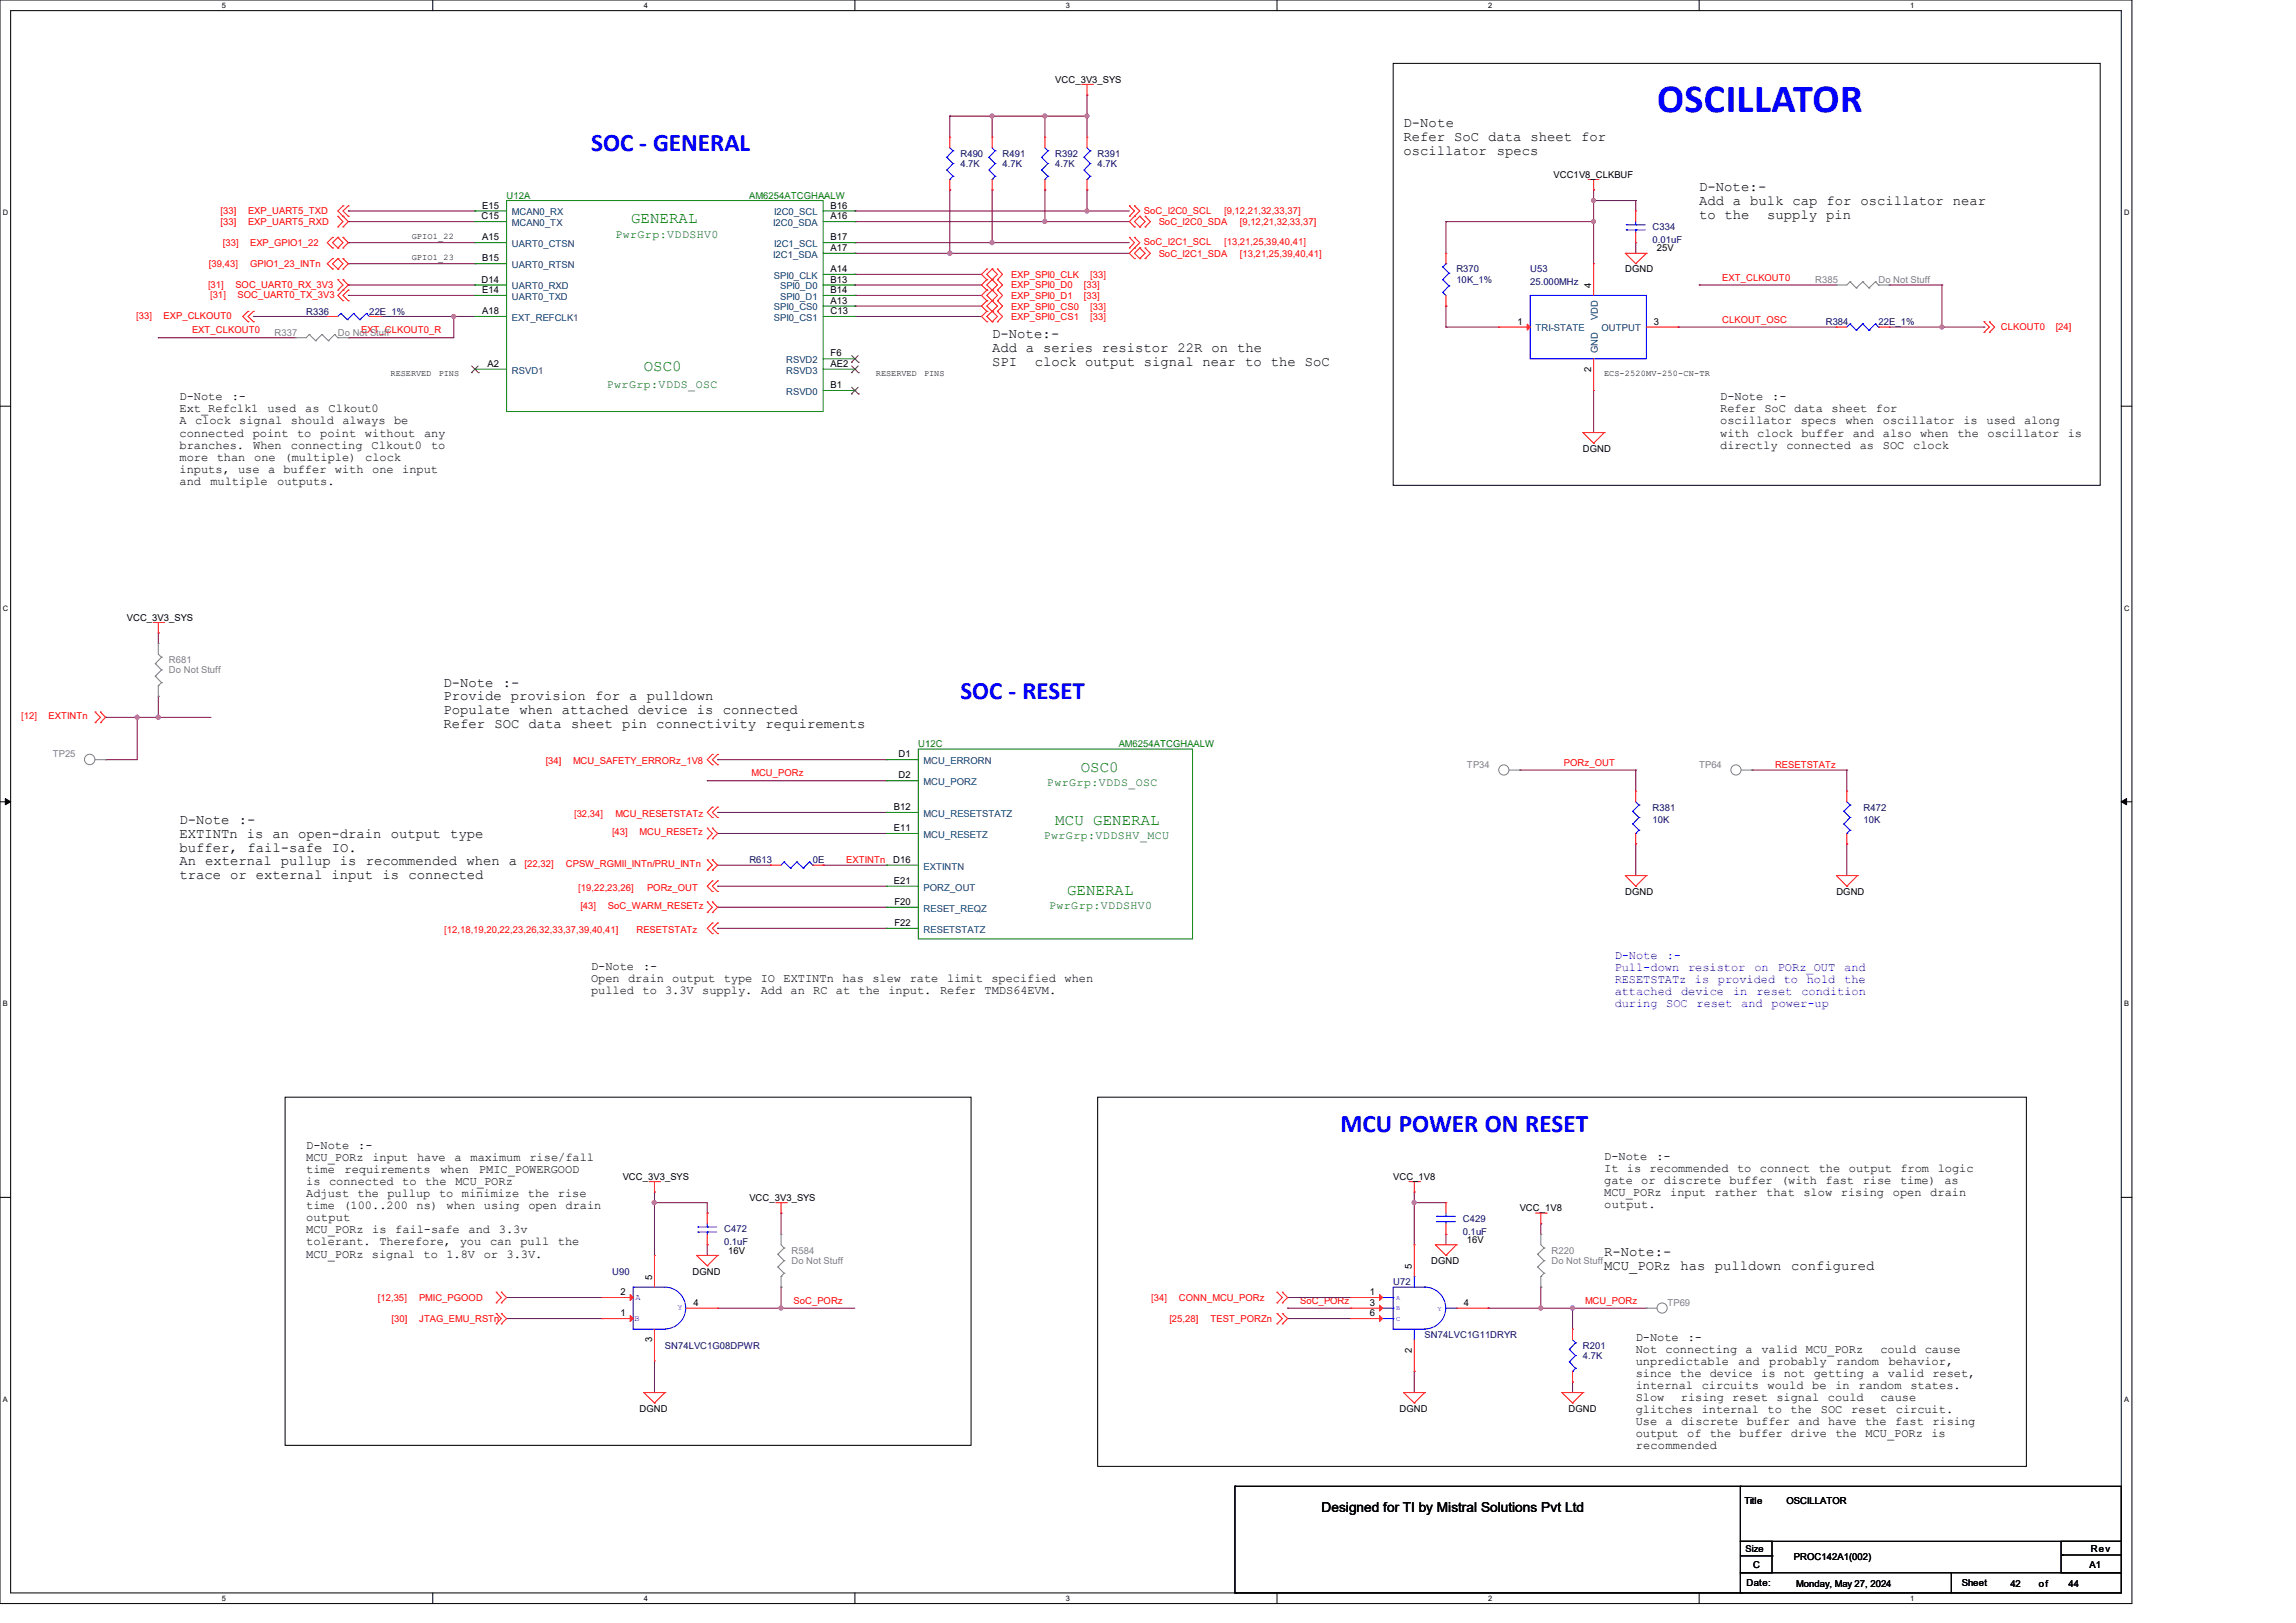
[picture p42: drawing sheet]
<svg xmlns="http://www.w3.org/2000/svg" width="420mm" height="297mm" viewBox="0 0 420 297" stroke-linecap="round" stroke-linejoin="round" font-family="sans-serif">
<defs><g id="words">
<text font-size="7.3" fill="#00f" x="303.1" y="20.5">OSCILLATOR</text>
<g font-size="4.6" fill="#00f">
<text x="108.1" y="27.6">SOC - GENERAL</text>
<text x="175.7" y="127.9">SOC - RESET</text>
<text x="245.2" y="207.1">MCU POWER ON RESET</text>
</g>
<g font-size="2.9" fill="#008000">
<text x="115.4" y="40.9">GENERAL</text>
<text x="117.8" y="67.9">OSC0</text>
<text x="197.7" y="141.3">OSC0</text>
<text x="193" y="151">MCU GENERAL</text>
<text x="195.2" y="163.7">GENERAL</text>
</g>
<g font-size="2.5">
<text x="256.8" y="23.3">D-Note</text>
<text x="256.8" y="25.9">Refer SoC data sheet for</text>
<text x="256.8" y="28.4">oscillator</text>
<text x="273.8" y="28.4">specs</text>
<text x="310.8" y="34.9">D-Note:-</text>
<text x="310.8" y="37.5">Add a bulk cap for oscillator near</text>
<text x="310.8" y="40">to the</text>
<text x="323.3" y="40">supply pin</text>
<text x="181.5" y="61.9">D-Note:-</text>
<text x="181.5" y="64.5">Add a series resistor 22R on the</text>
<text x="181.5" y="67">SPI</text>
<text x="189.3" y="67">clock output signal near to the SoC</text>
<text x="81.1" y="125.6">D-Note :-</text>
<text x="81.1" y="128.2">Provide provision for a pulldown</text>
<text x="81.1" y="130.7">Populate when attached device is connected</text>
<text x="81.1" y="133.3">Refer SOC data sheet pin connectivity requirements</text>
<text x="32.9" y="150.7">D-Note :-</text>
<text x="32.9" y="153.3">EXTINTn is an open-drain output type</text>
<text x="32.9" y="155.8">buffer, fail-safe IO.</text>
<text x="32.9" y="158.4">An external pullup is recommended when a</text>
<text x="32.9" y="160.9">trace or external input is connected</text>
<text x="293.5" y="229.9">R-Note:-</text>
<text x="293.5" y="232.4">MCU_PORz has pulldown configured</text>
<text x="241.7" y="276.8">Designed for TI by Mistral Solutions Pvt Ltd</text>
</g>
<g font-size="2.2">
<text x="32.9" y="73.3">D-Note</text>
<text x="32.9" y="75.5">Ext_Refclk1</text>
<text x="32.9" y="77.7">A clock signal</text>
<text x="42.4" y="73.3">:-</text>
<text x="48.9" y="75.5">used</text>
<text x="53.2" y="77.7">should</text>
<text x="55.8" y="75.5">as</text>
<text x="60.1" y="75.5">Clkout0</text>
<text x="62.7" y="77.7">always</text>
<text x="72.1" y="77.7">be</text>
<text x="314.7" y="73.3">D-Note</text>
<text x="314.7" y="75.5">Refer SoC data</text>
<text x="314.7" y="77.7">oscillator</text>
<text x="324.2" y="73.3">:-</text>
<text x="329.4" y="77.7">specs</text>
<text x="335" y="75.5">sheet</text>
<text x="337.6" y="77.7">when</text>
<text x="343.1" y="75.5">for</text>
<text x="344.4" y="77.7">oscillator</text>
<text x="359.2" y="77.7">is</text>
<text x="363.4" y="77.7">used</text>
<text x="370.2" y="77.7">along</text>
<text x="32.9" y="79.9">connected</text>
<text x="32.9" y="82.1">branches.</text>
<text x="46.2" y="79.9">point</text>
<text x="46.3" y="82.1">When</text>
<text x="53.2" y="82.1">connecting</text>
<text x="54.4" y="79.9">to</text>
<text x="58.6" y="79.9">point</text>
<text x="66.8" y="79.9">without</text>
<text x="68" y="82.1">Clkout0</text>
<text x="77.6" y="79.9">any</text>
<text x="78.9" y="82.1">to</text>
<text x="314.7" y="79.9">with clock buffer and</text>
<text x="314.7" y="82.1">directly</text>
<text x="326.8" y="82.1">connected</text>
<text x="340.2" y="82.1">as</text>
<text x="344.4" y="79.9">also when</text>
<text x="344.4" y="82.1">SOC</text>
<text x="350" y="82.1">clock</text>
<text x="358.1" y="79.9">the</text>
<text x="363.6" y="79.9">oscillator is</text>
<text x="32.9" y="84.3">more</text>
<text x="32.9" y="86.5">inputs, use a buffer with</text>
<text x="32.9" y="88.7">and</text>
<text x="38.5" y="88.7">multiple</text>
<text x="39.7" y="84.3">than</text>
<text x="46.5" y="84.3">one</text>
<text x="50.7" y="88.7">outputs.</text>
<text x="52.1" y="84.3">(multiple)</text>
<text x="66.8" y="84.3">clock</text>
<text x="68.1" y="86.5">one</text>
<text x="73.6" y="86.5">input</text>
<text x="108.1" y="177.5">D-Note</text>
<text x="108.1" y="179.7">Open drain output type IO</text>
<text x="117.7" y="177.5">:-</text>
<text x="143.3" y="179.7">EXTINTn</text>
<text x="154.1" y="179.7">has</text>
<text x="159.6" y="179.7">slew</text>
<text x="166.4" y="179.7">rate</text>
<text x="173.2" y="179.7">limit</text>
<text x="181.4" y="179.7">specified when</text>
<text x="108.1" y="181.9">pulled to 3.3V supply. Add an RC at the input.</text>
<text x="172" y="181.9">Refer</text>
<text x="180.1" y="181.9">TMDS64EVM.</text>
<text x="56" y="210.3">D-Note</text>
<text x="56" y="212.5">MCU_PORz</text>
<text x="56" y="214.7">time</text>
<text x="63" y="214.7">requirements</text>
<text x="65.5" y="210.3">:-</text>
<text x="68.1" y="212.5">input</text>
<text x="76.3" y="212.5">have</text>
<text x="80.6" y="214.7">when</text>
<text x="83.2" y="212.5">a</text>
<text x="86.1" y="212.5">maximum</text>
<text x="87.6" y="214.7">PMIC_POWERGOOD</text>
<text x="96.9" y="212.5">rise/fall</text>
<text x="293.5" y="212.3">D-Note</text>
<text x="293.5" y="214.5">It is recommended</text>
<text x="303" y="212.3">:-</text>
<text x="317.8" y="214.5">to</text>
<text x="321.9" y="214.5">connect</text>
<text x="332.7" y="214.5">the</text>
<text x="338.2" y="214.5">output</text>
<text x="347.6" y="214.5">from</text>
<text x="354.5" y="214.5">logic</text>
<text x="56" y="216.9">is</text>
<text x="56" y="219.1">Adjust the pullup</text>
<text x="56" y="221.3">time</text>
<text x="60.2" y="216.9">connected</text>
<text x="62.8" y="221.3">(100..200 ns)</text>
<text x="73.6" y="216.9">to the</text>
<text x="80.3" y="219.1">to</text>
<text x="81.7" y="221.3">when</text>
<text x="83.3" y="216.9">MCU_PORz</text>
<text x="84.5" y="219.1">minimize</text>
<text x="88.5" y="221.3">using</text>
<text x="96.6" y="219.1">the</text>
<text x="96.6" y="221.3">open</text>
<text x="102.1" y="219.1">rise</text>
<text x="103.5" y="221.3">drain</text>
<text x="293.5" y="216.7">gate or discrete buffer (with fast</text>
<text x="293.5" y="218.9">MCU_PORz</text>
<text x="293.5" y="221.1">output.</text>
<text x="305.5" y="218.9">input</text>
<text x="313.6" y="218.9">rather</text>
<text x="323.1" y="218.9">that</text>
<text x="329.9" y="218.9">slow</text>
<text x="336.8" y="218.9">rising</text>
<text x="340.7" y="216.7">rise</text>
<text x="346.2" y="218.9">open</text>
<text x="347.6" y="216.7">time)</text>
<text x="353.1" y="218.9">drain</text>
<text x="355.7" y="216.7">as</text>
<text x="56" y="223.5">output</text>
<text x="56" y="225.7">MCU_PORz</text>
<text x="56" y="227.9">tolerant.</text>
<text x="68.1" y="225.7">is</text>
<text x="69.4" y="227.9">Therefore,</text>
<text x="72.3" y="225.7">fail-safe</text>
<text x="84.1" y="227.9">you</text>
<text x="85.7" y="225.7">and</text>
<text x="89.7" y="227.9">can</text>
<text x="91.3" y="225.7">3.3v</text>
<text x="95.2" y="227.9">pull</text>
<text x="102.1" y="227.9">the</text>
<text x="56" y="230.1">MCU_PORz signal</text>
<text x="77.5" y="230.1">to 1.8V</text>
<text x="88.5" y="230.1">or</text>
<text x="92.7" y="230.1">3.3V.</text>
<text x="299.2" y="245.4">D-Note</text>
<text x="308.7" y="245.4">:-</text>
<text x="299.2" y="247.6">Not connecting a</text>
<text x="299.2" y="249.8">unpredictable</text>
<text x="318" y="249.8">and</text>
<text x="322.2" y="247.6">valid</text>
<text x="323.6" y="249.8">probably</text>
<text x="330.3" y="247.6">MCU_PORz</text>
<text x="335.9" y="249.8">random</text>
<text x="344" y="247.6">could</text>
<text x="345.5" y="249.8">behavior,</text>
<text x="352.1" y="247.6">cause</text>
<text x="299.2" y="252">since the device is not getting a</text>
<text x="299.2" y="254.2">internal</text>
<text x="299.2" y="256.4">Slow</text>
<text x="307.5" y="256.4">rising reset signal could</text>
<text x="311.3" y="254.2">circuits</text>
<text x="323.3" y="254.2">would</text>
<text x="331.5" y="254.2">be</text>
<text x="335.8" y="254.2">in</text>
<text x="340" y="254.2">random</text>
<text x="344" y="256.4">cause</text>
<text x="345.4" y="252">valid reset,</text>
<text x="349.5" y="254.2">states.</text>
<text x="299.2" y="258.6">glitches</text>
<text x="299.2" y="260.8">Use a discrete buffer and have the</text>
<text x="299.2" y="263">output of the buffer drive</text>
<text x="311.3" y="258.6">internal</text>
<text x="323.3" y="258.6">to</text>
<text x="327.5" y="258.6">the</text>
<text x="333.1" y="258.6">SOC</text>
<text x="335.8" y="263">the</text>
<text x="338.6" y="258.6">reset</text>
<text x="341.3" y="263">MCU_PORz</text>
<text x="346.7" y="260.8">fast rising</text>
<text x="346.8" y="258.6">circuit.</text>
<text x="353.3" y="263">is</text>
<text x="299.2" y="265.2">recommended</text>
</g>
<g font-size="2.2" fill="#00f">
<text x="295.4" y="175.6">D-Note</text>
<text x="295.4" y="177.8">Pull-down</text>
<text x="295.4" y="180">RESETSTATz is</text>
<text x="304.9" y="175.6">:-</text>
<text x="308.8" y="177.8">resistor</text>
<text x="314.2" y="180">provided</text>
<text x="320.9" y="177.8">on</text>
<text x="325.2" y="177.8">PORz_OUT</text>
<text x="326.3" y="180">to</text>
<text x="330.5" y="180">hold</text>
<text x="337.4" y="180">the</text>
<text x="337.4" y="177.8">and</text>
<text x="295.4" y="182.2">attached</text>
<text x="295.4" y="184.4">during</text>
<text x="304.8" y="184.4">SOC</text>
<text x="307.5" y="182.2">device</text>
<text x="310.4" y="184.4">reset</text>
<text x="317" y="182.2">in</text>
<text x="318.5" y="184.4">and</text>
<text x="321.3" y="182.2">reset</text>
<text x="324.1" y="184.4">power-up</text>
<text x="329.5" y="182.2">condition</text>
</g>
<g font-size="2.1" fill="#008000">
<text x="112.6" y="43.6">PwrGrp:VDDSHV0</text>
<text x="111" y="71">PwrGrp:VDDS_OSC</text>
<text x="191.5" y="143.8">PwrGrp:VDDS_OSC</text>
<text x="190.9" y="153.6">PwrGrp:VDDSHV_MCU</text>
<text x="191.9" y="166.3">PwrGrp:VDDSHV0</text>
</g>
<g font-size="1.7">
<text x="193" y="15.2">VCC_3V3_SYS</text>
<text x="284.2" y="32.5">VCC1V8_CLKBUF</text>
<text x="88.1" y="40.1">C15</text>
<text x="88.2" y="38.2">E15</text>
<text x="151.9" y="40.1">A16</text>
<text x="151.9" y="38.2">B16</text>
<text x="88.2" y="44">A15</text>
<text x="88.2" y="47.8">B15</text>
<text x="151.9" y="45.9">A17</text>
<text x="151.9" y="44">B17</text>
<text x="303.1" y="46">25V</text>
<text x="88.1" y="51.7">D14</text>
<text x="88.2" y="53.6">E14</text>
<text x="151.9" y="49.8">A14</text>
<text x="151.9" y="51.7">B13</text>
<text x="151.9" y="53.6">B14</text>
<text x="291.1" y="52.7" transform="rotate(-90 291.1 52.7)">4</text>
<text x="297.3" y="49.9">DGND</text>
<text x="88.2" y="57.5">A18</text>
<text x="151.9" y="55.6">A13</text>
<text x="151.9" y="57.5">C13</text>
<text x="277.6" y="59.4">1</text>
<text x="302.5" y="59.4">3</text>
<text x="151.9" y="65.2">F6</text>
<text x="89.2" y="67.1">A2</text>
<text x="151.9" y="71">B1</text>
<text x="151.9" y="67.1">AE2</text>
<text x="291.1" y="68" transform="rotate(-90 291.1 68)">2</text>
<text x="289.6" y="82.7">DGND</text>
<text x="23.2" y="113.6">VCC_3V3_SYS</text>
<text x="164.4" y="142.4">D2</text>
<text x="164.4" y="138.6">D1</text>
<text x="163.5" y="148.2">B12</text>
<text x="163.5" y="152.1">E11</text>
<text x="163.4" y="157.9">D16</text>
<text x="163.5" y="161.8">E21</text>
<text x="163.6" y="165.6">F20</text>
<text x="297.3" y="163.8">DGND</text>
<text x="335.9" y="163.8">DGND</text>
<text x="163.6" y="169.5">F22</text>
<text x="113.9" y="215.9">VCC_3V3_SYS</text>
<text x="254.8" y="215.9">VCC_1V8</text>
<text x="137.1" y="219.7">VCC_3V3_SYS</text>
<text x="278" y="221.7">VCC_1V8</text>
<text x="268.3" y="227.5">16V</text>
<text x="126.7" y="233.3">DGND</text>
<text x="133.2" y="229.4">16V</text>
<text x="258.3" y="232.2" transform="rotate(-90 258.3 232.2)">5</text>
<text x="261.8" y="231.3">DGND</text>
<text x="113.5" y="237">2</text>
<text x="119.3" y="234.2" transform="rotate(-90 119.3 234.2)">5</text>
<text x="126.8" y="239">4</text>
<text x="250.6" y="237">1</text>
<text x="250.6" y="239">3</text>
<text x="267.8" y="239">4</text>
<text x="113.5" y="240.9">1</text>
<text x="119.3" y="245.6" transform="rotate(-90 119.3 245.6)">3</text>
<text x="250.6" y="240.9">6</text>
<text x="258.3" y="247.5" transform="rotate(-90 258.3 247.5)">2</text>
<text x="117" y="258.4">DGND</text>
<text x="256" y="258.4">DGND</text>
<text x="286.9" y="258.4">DGND</text>
<text x="319.1" y="275.2">Title</text>
<text x="326.8" y="275.2">OSCILLATOR</text>
<text x="319.3" y="284">Size</text>
<text x="320.7" y="286.9">C</text>
<text x="328.2" y="285.4">PROC142A1(002)</text>
<text x="382.2" y="286.9">A1</text>
<text x="382.4" y="284.1">Rev</text>
<text x="319.5" y="290.2">Date:</text>
<text x="328.6" y="290.4">Monday, May 27, 2024</text>
<text x="358.9" y="290.2">Sheet</text>
<text x="367.7" y="290.4">42</text>
<text x="373" y="290.4">of</text>
<text x="378.4" y="290.4">44</text>
</g>
<g font-size="1.7" fill="#000080">
<text x="175.7" y="28.7">R490</text>
<text x="183.4" y="28.7">R491</text>
<text x="193" y="28.7">R392</text>
<text x="200.8" y="28.7">R391</text>
<text x="175.7" y="30.6">4.7K</text>
<text x="183.4" y="30.6">4.7K</text>
<text x="193" y="30.6">4.7K</text>
<text x="200.8" y="30.6">4.7K</text>
<text x="302.3" y="42.2">C334</text>
<text x="302.3" y="44.5">0.01uF</text>
<text x="266.4" y="49.9">R370</text>
<text x="266.4" y="51.8">10K_1%</text>
<text x="279.9" y="49.9">U53</text>
<text x="279.9" y="52.2">25.000MHz</text>
<text x="56" y="57.6">R336</text>
<text x="67.6" y="57.6">22E_1%</text>
<text x="334" y="59.5">R384</text>
<text x="343.6" y="59.5">22E_1%</text>
<text x="302.3" y="148.3">R381</text>
<text x="340.9" y="148.3">R472</text>
<text x="302.3" y="150.7">10K</text>
<text x="340.9" y="150.7">10K</text>
<text x="137.1" y="158">R613</text>
<text x="148.7" y="158">0E</text>
<text x="132.5" y="225.5">C472</text>
<text x="132.5" y="227.9">0.1uF</text>
<text x="267.6" y="223.6">C429</text>
<text x="267.6" y="225.9">0.1uF</text>
<text x="112" y="233.3">U90</text>
<text x="254.8" y="235.2">U72</text>
<text x="260.6" y="244.8">SN74LVC1G11DRYR</text>
<text x="121.6" y="246.8">SN74LVC1G08DPWR</text>
<text x="289.6" y="246.8">R201</text>
<text x="289.6" y="248.7">4.7K</text>
</g>
<g font-size="1.7" fill="#f00">
<text x="40.3" y="41.2">[33]</text>
<text x="40.3" y="39.1">[33]</text>
<text x="45.4" y="41.2">EXP_UART5_RXD</text>
<text x="45.4" y="39.1">EXP_UART5_TXD</text>
<text x="209.2" y="39.1">SoC_I2C0_SCL</text>
<text x="212" y="41.2">SoC_I2C0_SDA</text>
<text x="223.9" y="39.1">[9,12,21,32,33,37]</text>
<text x="226.8" y="41.2">[9,12,21,32,33,37]</text>
<text x="40.8" y="45">[33]</text>
<text x="45.8" y="45">EXP_GPIO1_22</text>
<text x="209.2" y="44.9">SoC_I2C1_SCL</text>
<text x="212" y="47">SoC_I2C1_SDA</text>
<text x="223.9" y="44.9">[13,21,25,39,40,41]</text>
<text x="226.8" y="47">[13,21,25,39,40,41]</text>
<text x="38.1" y="52.8">[31]</text>
<text x="38.2" y="48.9">[39,43]</text>
<text x="43.1" y="52.8">SOC_UART0_RX_3V3</text>
<text x="45.8" y="48.9">GPIO1_23_INTn</text>
<text x="184.9" y="50.8">EXP_SPI0_CLK</text>
<text x="184.9" y="52.8">EXP_SPI0_D0</text>
<text x="198.3" y="52.8">[33]</text>
<text x="199.4" y="50.8">[33]</text>
<text x="315" y="51.3">EXT_CLKOUT0</text>
<text x="24.9" y="58.4">[33]</text>
<text x="29.9" y="58.4">EXP_CLKOUT0</text>
<text x="38.4" y="54.5">[31]</text>
<text x="43.4" y="54.5">SOC_UART0_TX_3V3</text>
<text x="184.9" y="54.7">EXP_SPI0_D1</text>
<text x="184.9" y="56.6">EXP_SPI0_CS0</text>
<text x="184.9" y="58.6">EXP_SPI0_CS1</text>
<text x="198.3" y="54.7">[33]</text>
<text x="199.4" y="56.6">[33]</text>
<text x="199.4" y="58.6">[33]</text>
<text x="315" y="59.1">CLKOUT_OSC</text>
<text x="35.1" y="61">EXT_CLKOUT0</text>
<text x="66" y="61">EXT_CLKOUT0_R</text>
<text x="366" y="60.3">CLKOUT0</text>
<text x="376" y="60.3">[24]</text>
<text x="3.9" y="131.5">[12]</text>
<text x="8.9" y="131.5">EXTINTn</text>
<text x="99.8" y="139.8">[34]</text>
<text x="104.8" y="139.8">MCU_SAFETY_ERRORz_1V8</text>
<text x="137.5" y="142.1">MCU_PORz</text>
<text x="286.1" y="140.1">PORz_OUT</text>
<text x="324.7" y="140.5">RESETSTATz</text>
<text x="105" y="149.5">[32,34]</text>
<text x="112.6" y="149.5">MCU_RESETSTATz</text>
<text x="112" y="152.8">[43]</text>
<text x="117" y="152.8">MCU_RESETz</text>
<text x="96" y="158.6">[22,32]</text>
<text x="103.5" y="158.6">CPSW_RGMII_INTn/PRU_INTn</text>
<text x="154.8" y="157.9">EXTINTn</text>
<text x="105.8" y="163">[19,22,23,26]</text>
<text x="106.2" y="166.3">[43]</text>
<text x="111.2" y="166.3">SoC_WARM_RESETz</text>
<text x="118.4" y="163">PORz_OUT</text>
<text x="81.3" y="170.7">[12,18,19,20,22,23,26,32,33,37,39,40,41]</text>
<text x="116.4" y="170.7">RESETSTATz</text>
<text x="69.1" y="238.1">[12,35]</text>
<text x="76.7" y="238.1">PMIC_PGOOD</text>
<text x="145.2" y="238.6">SoC_PORz</text>
<text x="210.6" y="238.1">[34]</text>
<text x="215.6" y="238.1">CONN_MCU_PORz</text>
<text x="237.8" y="238.6">SoC_PORz</text>
<text x="289.9" y="238.6">MCU_PORz</text>
<text x="71.6" y="242">[30]</text>
<text x="76.7" y="242">JTAG_EMU_RSTn</text>
<text x="213.9" y="242">[25,28]</text>
<text x="221.4" y="242">TEST_PORZn</text>
</g>
<g font-size="1.7" fill="#008000">
<text x="92.7" y="36.4">U12A</text>
<text x="137.1" y="36.4">AM6254ATCGHAALW</text>
<text x="168" y="136.7">U12C</text>
<text x="204.6" y="136.7">AM6254ATCGHAALW</text>
</g>
<g font-size="1.7" fill="#004080">
<text x="93.6" y="41.4">MCAN0_TX</text>
<text x="93.6" y="39.4">MCAN0_RX</text>
<text x="141.4" y="41.4">I2C0_SDA</text>
<text x="141.6" y="39.4">I2C0_SCL</text>
<text x="93.6" y="45.2">UART0_CTSN</text>
<text x="141.4" y="47.2">I2C1_SDA</text>
<text x="141.6" y="45.2">I2C1_SCL</text>
<text x="93.6" y="49.1">UART0_RTSN</text>
<text x="93.6" y="53">UART0_RXD</text>
<text x="141.6" y="51">SPI0_CLK</text>
<text x="142.7" y="53">SPI0_D0</text>
<text x="93.6" y="54.9">UART0_TXD</text>
<text x="93.6" y="58.7">EXT_REFCLK1</text>
<text x="141.6" y="56.8">SPI0_CS0</text>
<text x="141.6" y="58.7">SPI0_CS1</text>
<text x="142.7" y="54.9">SPI0_D1</text>
<text x="292.3" y="58.6" transform="rotate(-90 292.3 58.6)">VDD</text>
<text x="280.9" y="60.7">TRI-STATE</text>
<text x="292.3" y="64.7" transform="rotate(-90 292.3 64.7)">GND</text>
<text x="292.9" y="60.7">OUTPUT</text>
<text x="93.6" y="68.4">RSVD1</text>
<text x="143.8" y="66.5">RSVD2</text>
<text x="143.8" y="68.4">RSVD3</text>
<text x="143.8" y="72.3">RSVD0</text>
<text x="168.9" y="143.7">MCU_PORZ</text>
<text x="168.9" y="139.8">MCU_ERRORN</text>
<text x="168.9" y="149.5">MCU_RESETSTATZ</text>
<text x="168.9" y="153.3">MCU_RESETZ</text>
<text x="168.9" y="159.1">EXTINTN</text>
<text x="168.9" y="163">PORZ_OUT</text>
<text x="168.9" y="166.8">RESET_REQZ</text>
<text x="168.9" y="170.7">RESETSTATZ</text>
</g>
<g font-size="1.7" fill="#808080">
<text x="332.1" y="51.8">R385</text>
<text x="343.6" y="51.8">Do Not Stuff</text>
<text x="50.2" y="61.5">R337</text>
<text x="61.8" y="61.5">Do Not Stuff</text>
<text x="30.9" y="121.3">R681</text>
<text x="30.9" y="123.2">Do Not Stuff</text>
<text x="9.7" y="138.5">TP25</text>
<text x="268.3" y="140.6">TP34</text>
<text x="310.8" y="140.6">TP64</text>
<text x="144.8" y="229.4">R584</text>
<text x="144.8" y="231.3">Do Not Stuff</text>
<text x="283.8" y="229.4">R220</text>
<text x="283.8" y="231.3">Do Not Stuff</text>
<text x="305" y="239.1">TP69</text>
</g>
<g font-size="1.6">
<text x="75.3" y="43.7">GPIO1_22</text>
<text x="75.3" y="47.6">GPIO1_23</text>
<text x="71.5" y="68.8">RESERVED</text>
<text x="80.3" y="68.8">PINS</text>
<text x="160.2" y="68.8">RESERVED</text>
<text x="169" y="68.8">PINS</text>
<text x="293.5" y="68.8">ECS-2520MV-250-CN-TR</text>
</g>
<g font-size="1.6" fill="#00f">
<text x="116.2" y="237.9">A</text>
<text x="124" y="239.6">Y</text>
<text x="116" y="241.8">B</text>
</g>
<g font-size="1.4">
<text x="40.6" y="1.4">5</text>
<text x="117.8" y="1.4">4</text>
<text x="195" y="1.4">3</text>
<text x="272.2" y="1.4">2</text>
<text x="349.4" y="1.4">1</text>
<text x=".5" y="39.4">D</text>
<text x="388.5" y="39.4">D</text>
<text x=".5" y="111.8">C</text>
<text x="388.5" y="111.8">C</text>
<text x=".5" y="184.2">B</text>
<text x="388.5" y="184.2">B</text>
<text x=".5" y="256.5">A</text>
<text x="388.5" y="256.5">A</text>
<text x="40.6" y="292.9">5</text>
<text x="117.8" y="292.9">4</text>
<text x="195" y="292.9">3</text>
<text x="272.2" y="292.9">2</text>
<text x="349.4" y="292.9">1</text>
</g>
<g font-size="1.3" fill="#00f">
<text x="255.4" y="239.7">B</text>
<text x="255.4" y="238">A</text>
<text x="262.9" y="239.9">Y</text>
<text x="255.4" y="241.8">C</text>
</g>
</g></defs>
<path d="M0 0h390v293.5h-390zM1.9 1.9h386.1v289.6h-386.1z" fill="none" stroke="#000" stroke-width=".18"/>
<g fill="#fff">
<path d="M40.6 .2h.7v1.5h-.7z"/>
<path d="M40.6 291.7h.7v1.5h-.7z"/>
</g>
<path d="M79.2 0v1.9M79.2 291.5v2" fill="none" stroke="#000" stroke-width=".18"/>
<g fill="#fff">
<path d="M117.8 .2h.7v1.5h-.7z"/>
<path d="M117.8 291.7h.7v1.5h-.7z"/>
</g>
<path d="M156.4 0v1.9M156.4 291.5v2" fill="none" stroke="#000" stroke-width=".18"/>
<g fill="#fff">
<path d="M195 .2h.7v1.5h-.7z"/>
<path d="M195 291.7h.7v1.5h-.7z"/>
</g>
<path d="M233.6 0v1.9M233.6 291.5v2" fill="none" stroke="#000" stroke-width=".18"/>
<g fill="#fff">
<path d="M272.2 .2h.8v1.5h-.8z"/>
<path d="M272.2 291.7h.8v1.5h-.8z"/>
</g>
<path d="M310.8 0v1.9M310.8 291.5v2" fill="none" stroke="#000" stroke-width=".18"/>
<g fill="#fff">
<path d="M349.4 .2h.8v1.5h-.8z"/>
<path d="M349.4 291.7h.8v1.5h-.8z"/>
<path d="M.5 38.1h1v1.6h-1z"/>
<path d="M388.5 38.1h1v1.6h-1z"/>
<path d="M.5 110.5h1v1.6h-1z"/>
<path d="M388.5 110.5h1v1.6h-1z"/>
</g>
<path d="M0 74.3h1.9M388 74.3h2" fill="none" stroke="#000" stroke-width=".18"/>
<g fill="#fff">
<path d="M.5 182.9h.9v1.5h-.9z"/>
<path d="M388.5 182.9h.9v1.5h-.9z"/>
</g>
<path d="M0 146.7h1.9M388 146.7h2" fill="none" stroke="#000" stroke-width=".18"/>
<path d="M1 146.1l.9 .6-.9 .6zM388 146.7l1-.6v1.2z" fill="#000" stroke="#000" stroke-width=".18"/>
<g fill="#fff">
<path d="M.5 255.3h.9v1.5h-.9z"/>
<path d="M388.5 255.3h.9v1.5h-.9z"/>
</g>
<g fill="none" stroke="#000" stroke-width=".18">
<path d="M254.8 11.6h129.4v77.2h-129.4zM0 219.1h1.9M52.2 200.8h125.4v63.7h-125.4zM200.8 200.8h169.9v67.6h-169.9zM388 219.1h2M225.9 272h.1M225.9 272h92.6M225.9 272v19.5M318.3 272h69.7v10.1h-69.7zM225.9 291.5h.1M226.1 291.5h.1M226.1 291.5h92.6"/>
<path d="M318.3 282.1h5.8v5.7h-5.8zM318.3 287.8h38.7v3.7h-38.7zM318.3 284.7h5.8M324.1 284.7h.1M357 287.8h31v3.7h-31zM377 282.1h11v5.7h-11zM377.2 284.6h.1M377.2 284.6h10.8"/>
</g>
<g fill="none" stroke="#800040" stroke-width=".18">
<path d="M198.8 17.4h.1M198.8 17.4v7.7M63.7 38.6h.1M63.7 38.6h23.2M156.4 38.6h.1M156.4 38.6h50.2M173.7 21.3h.1M173.7 34.8h.1M173.7 21.3h25.1M173.7 21.3v3.8M173.7 34.8v11.6M181.5 21.3h.1"/>
<path d="M181.5 34.8h.1M181.5 21.3v3.8M181.5 34.8v9.6M191.1 21.3h.1M191.1 34.8h.1M191.1 21.3v3.8M191.1 34.8v5.8M198.8 21.3h.1M198.8 34.8h.1M198.8 38.6h.1M198.8 34.8v3.8M291.5 34.8h.1"/>
<path d="M291.5 36.7h.1M291.5 34.8v13.5M291.5 36.7h7.7M299.2 36.7h.1M299.2 36.7v1.9M46.4 57.9h.1M46.4 57.9h13.5M63.7 52.2h.1M63.7 44.4h.1M63.7 48.3h.1M63.7 54.1h.1M63.7 40.6h.1"/>
<path d="M63.7 40.6h23.2M63.7 44.4h23.2M63.7 54.1h23.2M63.7 52.2h23.2M63.7 48.3h23.2M69.5 57.9h.1M69.5 57.9h17.4M83 57.9h.1M83 57.9v3.9h-19.3M156.4 40.6h.1M156.4 44.4h.1M156.4 46.4h.1"/>
<path d="M156.4 50.2h.1M156.4 57.9h.1M156.4 56h.1M156.4 54.1h.1M156.4 52.2h.1M156.4 40.6h50.2M156.4 44.4h50.2M156.4 46.4h50.2M156.4 50.2h23.1M156.4 57.9h23.1M156.4 56h23.1M156.4 54.1h23.1"/>
<path d="M156.4 52.2h23.1M173.7 46.4h.1M181.5 44.4h.1M191.1 40.6h.1M264.5 59.9h.1M264.5 56h.1M264.5 40.6h.1M264.5 40.6h27M264.5 59.9h9.7M264.5 40.6v5.8M264.5 56v3.9M291.5 40.6h.1"/>
<path d="M299.2 44.4h.1M299.2 44.4v2M307 59.9h.1M307 59.9h28.9M310.8 52.2h.1M310.8 52.2h25.1M345.6 52.2h.1M345.6 52.2h9.6M345.6 59.9h17.3M355.2 59.9h.1M355.2 52.2h.1M355.2 52.2v7.7"/>
<path d="M362.9 59.9h.1M29 61.8h.1M29 61.8h25.1M63.7 61.8h.1M291.5 71.5h.1M291.5 71.5v7.7M29 115.8h.1M29 115.8v2M19.3 131.3h.1M19.3 139h.1M19.3 131.3h19.3M25.1 131.3h.1"/>
<path d="M25.1 131.3v7.7h-5.8M29 127.4h.1M29 131.3h.1M29 127.4v3.9M131.3 139h.1M131.3 139h30.9M129.4 142.9h.1M129.4 142.9h32.8M131.3 152.5h.1M131.3 148.7h.1M131.3 152.5h30.9M131.3 158.3h9.6"/>
<path d="M131.3 148.7h30.9M140.9 158.3h.1M150.6 158.3h.1M150.6 158.3h11.6M278 140.9h.1M278 140.9h21.2M299.2 154.4h.1M299.2 140.9h.1M299.2 140.9v3.9M299.2 154.4v5.8M320.5 140.9h.1M320.5 140.9h17.3"/>
<path d="M337.8 140.9h.1M337.8 154.4h.1M337.8 140.9v3.9M337.8 154.4v5.8M131.3 169.9h.1M131.3 166h.1M131.3 162.2h.1M131.3 169.9h30.9M131.3 166h30.9M131.3 162.2h30.9M119.7 218.1h.1M119.7 218.1v11.6"/>
<path d="M258.7 218.1h.1M258.7 218.1v9.7M92.7 237.4h17.4M110.1 237.4h.1M119.7 220.1h.1M119.7 220.1h9.7v1.9M129.4 227.8h.1M129.4 222h.1M129.4 227.8v1.9M131.3 239.4h25.1M142.9 239.4h.1M142.9 222h.1"/>
<path d="M142.9 235.5h.1M142.9 222v3.9M142.9 235.5v3.9M235.5 239.4h.1M235.5 237.4h.1M235.5 239.4h11.6M235.5 237.4h11.6M258.7 220.1h.1M258.7 220.1h5.8M264.5 225.9h.1M264.5 225.9v1.9M272.2 239.4h.1"/>
<path d="M272.2 239.4h29M281.9 223.9h.1M281.9 235.5h.1M281.9 239.4h.1M281.9 223.9v2M281.9 235.5v3.9M287.7 239.4h.1M287.7 239.4v3.8M92.7 241.3h17.4M110.1 241.3h.1M119.7 254.8h.1M119.7 249v5.8"/>
<path d="M235.5 241.3h.1M235.5 241.3h11.6M258.7 251h.1M258.7 251v3.8M287.7 252.9h.1M287.7 252.9v1.9"/>
</g>
<g fill="#f0f" stroke="#f0f" stroke-width=".18">
<circle cx="198.8" cy="38.6" r=".37"/>
<circle cx="198.8" cy="21.2" r=".37"/>
<circle cx="191.1" cy="21.2" r=".37"/>
<circle cx="191.1" cy="40.5" r=".37"/>
<circle cx="181.5" cy="21.2" r=".37"/>
<circle cx="181.5" cy="44.4" r=".37"/>
<circle cx="173.7" cy="46.3" r=".38"/>
<circle cx="291.5" cy="36.7" r=".37"/>
<circle cx="291.5" cy="40.5" r=".37"/>
<circle cx="287.6" cy="239.4" r=".37"/>
<circle cx="258.7" cy="220.1" r=".37"/>
<circle cx="281.8" cy="239.4" r=".37"/>
<circle cx="119.7" cy="220.1" r=".38"/>
<circle cx="142.8" cy="239.4" r=".37"/>
<circle cx="83" cy="57.9" r=".37"/>
<circle cx="355.2" cy="59.8" r=".37"/>
<circle cx="29" cy="131.3" r=".38"/>
<circle cx="25.1" cy="131.3" r=".37"/>
</g>
<g fill="none" stroke="#f00" stroke-width=".18">
<path d="M197.9 15.5h1.9M198.8 17.4h.1M198.8 15.5v1.9M199.8 15.5h.1M61.8 39.6h.1M61.8 39.6l.9 1-.9 .9M62.7 39.6h.1M62.7 37.7h.1M62.7 39.6l1 1-1 .9M62.7 37.7l-.9 .9 .9 1M63.7 37.7h.1M63.7 39.6h.1"/>
<path d="M63.7 37.7l-1 .9 1 1M173.7 25.1h.1M173.7 34.8h.1M173.7 25.1v2M173.7 32.9v1.9M181.5 25.1h.1M181.5 34.8h.1M181.5 25.1v2M181.5 32.9v1.9M191.1 25.1h.1M191.1 34.8h.1M191.1 25.1v2"/>
<path d="M191.1 32.9v1.9M198.8 25.1h.1M198.8 34.8h.1M198.8 25.1v2M198.8 32.9v1.9M206.6 37.7h.1M206.6 39.6h.1M206.6 37.7l.9 .9-.9 1M207.5 39.6h.1M207.5 37.7h.1M207.5 39.6l-.9 1 .9 .9M207.5 37.7l1 .9-1 1"/>
<path d="M208.5 39.6h.1M208.5 39.6l-1 1 1 .9M208.5 39.6l1 1-1 .9M209.5 39.6h.1M209.5 39.6l.9 1-.9 .9M290.5 32.9h.1M290.5 32.9h2M291.5 34.8h.1M291.5 32.9v1.9M299.2 38.6h.1M299.2 38.6v2M45.4 57h.1"/>
<path d="M45.4 58.9h.1M45.4 57l-1 .9 1 1M46.4 57h.1M46.4 58.9h.1M46.4 57l-1 .9 1 1M59.9 57.9h.1M59.9 57.9h1.9M60.8 43.4h.1M60.8 45.4h.1M60.8 47.3h.1M60.8 49.2h.1M60.8 43.4l-.9 1 .9 1"/>
<path d="M60.8 47.3l-.9 1 .9 .9M61.8 51.2h.1M61.8 53.1h.1M61.8 41.5h.1M61.8 45.4h.1M61.8 43.4h.1M61.8 49.2h.1M61.8 47.3h.1M61.8 51.2l.9 1-.9 .9M61.8 43.4l.9 1-.9 1M61.8 43.4l-1 1 1 1M61.8 47.3l.9 1-.9 .9"/>
<path d="M61.8 47.3l-1 1 1 .9M62.7 53.1h.1M62.7 51.2h.1M62.7 55h.1M62.7 41.5h.1M62.7 43.4h.1M62.7 45.4h.1M62.7 47.3h.1M62.7 49.2h.1M62.7 51.2l1 1-1 .9M62.7 53.1l-.9 1 .9 .9M62.7 43.4l1 1-1 1"/>
<path d="M62.7 47.3l1 1-1 .9M63.7 53.1h.1M63.7 55h.1M63.7 53.1l-1 1 1 .9M67.6 57.9h1.9M69.5 57.9h.1M180.5 49.2h.1M180.5 51.2h.1M180.5 53.1h.1M180.5 55h.1M180.5 57h.1M180.5 58.9h.1"/>
<path d="M180.5 49.2l-1 1 1 1M180.5 51.2l-1 1 1 .9M180.5 55l-1 1 1 1M180.5 53.1l-1 1 1 .9M180.5 57l-1 .9 1 1M181.5 51.2h.1M181.5 49.2h.1M181.5 53.1h.1M181.5 55h.1M181.5 57h.1M181.5 58.9h.1M181.5 49.2l-1 1 2 2-1 .9"/>
<path d="M181.5 49.2l1 1-2 2 1 .9M181.5 53.1l-1 1 2 1.9-1 1M181.5 53.1l1 1-2 1.9 1 1M181.5 57l-1 .9 1 1M181.5 57l1 .9-1 1M182.5 49.2h.1M182.5 51.2h.1M182.5 53.1h.1M182.5 55h.1M182.5 57h.1M182.5 58.9h.1M182.5 49.2l.9 1-.9 1"/>
<path d="M182.5 51.2l.9 1-.9 .9M182.5 57l.9 .9-.9 1M182.5 53.1l.9 1-.9 .9M182.5 55l.9 1-.9 1M206.6 43.4h.1M206.6 45.4h.1M206.6 43.4l.9 1-.9 1M207.5 43.4h.1M207.5 45.4h.1M207.5 41.5h.1M207.5 47.3h.1M207.5 43.4l1 1-1 1"/>
<path d="M207.5 45.4l-.9 1 .9 .9M208.5 41.5h.1M208.5 47.3h.1M208.5 45.4h.1M208.5 45.4l-1 1 1 .9M208.5 45.4l1 1-1 .9M209.5 41.5h.1M209.5 45.4h.1M209.5 47.3h.1M209.5 45.4l.9 1-.9 .9M264.5 56h.1M264.5 46.4h.1"/>
<path d="M264.5 46.4v1.9M264.5 54.1v1.9M274.2 59.9h.1M274.2 59.9h5.7M291.5 48.3h.1M291.5 48.3v5.8M297.3 46.4h.1M297.3 46.4h3.9M297.3 46.4l1.9 1.9M299.2 48.3h.1M299.2 44.4h.1M299.2 42.5v1.9"/>
<path d="M301.2 46.4h.1M301.2 46.4l-2 1.9M301.2 59.9h5.8M307 59.9h.1M335.9 59.9h.1M335.9 59.9h1.9M343.6 59.9h2M345.6 59.9h.1M362.9 58.9h.1M362.9 58.9l1 1-1 .9M363.9 58.9h.1M363.9 58.9l1 1-1 .9"/>
<path d="M289.6 79.2h.1M289.6 79.2h3.9M289.6 79.2l1.9 1.9M291.5 71.5h.1M291.5 65.7v5.8M293.5 79.2h.1M293.5 79.2l-2 1.9M362.9 60.8h.1M363.9 60.8h.1M291.5 81.1h.1M28 113.9h1.9M29 115.8h.1"/>
<path d="M29 113.9v1.9M29.9 113.9h.1M17.4 130.3h.1M17.4 132.2h.1M17.4 130.3l1 1-1 .9M18.4 132.2h.1M18.4 130.3h.1M18.4 130.3l.9 1-.9 .9M130.3 138h.1M130.3 140h.1M130.3 138l-.9 1 .9 1M131.3 138h.1"/>
<path d="M131.3 140h.1M131.3 138l-1 1 1 1M129.4 151.6h.1M129.4 153.5h.1M129.4 157.4h.1M129.4 159.3h.1M129.4 151.6l.9 .9-.9 1M129.4 157.4l.9 .9-.9 1M130.3 153.5h.1M130.3 151.6h.1M130.3 159.3h.1M130.3 157.4h.1"/>
<path d="M130.3 147.7h.1M130.3 149.6h.1M130.3 151.6l1 .9-1 1M130.3 157.4l1 .9-1 1M130.3 147.7l-.9 1 .9 .9M131.3 147.7h.1M131.3 149.6h.1M131.3 147.7l-1 1 1 .9M140.9 158.3h.1M140.9 158.3h2M148.7 158.3h1.9M150.6 158.3h.1"/>
<path d="M299.2 144.8h.1M299.2 154.4h.1M299.2 144.8v1.9M299.2 152.5v1.9M337.8 144.8h.1M337.8 154.4h.1M337.8 144.8v1.9M337.8 152.5v1.9M129.4 165.1h.1M129.4 167h.1M129.4 165.1l.9 .9-.9 1M130.3 167h.1"/>
<path d="M130.3 165.1h.1M130.3 168.9h.1M130.3 170.9h.1M130.3 161.2h.1M130.3 163.2h.1M130.3 165.1l1 .9-1 1M130.3 168.9l-.9 1 .9 1M130.3 161.2l-.9 1 .9 1M131.3 168.9h.1M131.3 170.9h.1M131.3 161.2h.1M131.3 163.2h.1"/>
<path d="M131.3 168.9l-1 1 1 1M131.3 161.2l-1 1 1 1M297.3 160.2h.1M297.3 160.2h3.9M297.3 160.2l1.9 2M299.2 162.2h.1M301.2 160.2h.1M301.2 160.2l-2 2M335.9 160.2h.1M335.9 160.2h3.9M335.9 160.2l1.9 2M337.8 162.2h.1"/>
<path d="M339.8 160.2h.1M339.8 160.2l-2 2M118.7 216.2h1.9M119.7 218.1h.1M119.7 216.2v1.9M120.6 216.2h.1M257.7 216.2h2M258.7 218.1h.1M258.7 216.2v1.9M259.7 216.2h.1M90.8 238.4h.1M90.8 236.5h.1"/>
<path d="M90.8 236.5l.9 .9-.9 1M91.7 236.5h.1M91.7 238.4h.1M91.7 236.5l1 .9-1 1M110.1 237.4h.1M110.1 237.4h5.7M119.7 229.7h.1M119.7 229.7v5.8M125.5 239.4h5.8M127.4 229.7h.1M127.4 229.7h3.9M127.4 229.7l2 1.9"/>
<path d="M129.4 231.6h.1M129.4 227.8h.1M129.4 222h.1M129.4 222v1.9M129.4 225.9v1.9M131.3 229.7h.1M131.3 239.4h.1M131.3 229.7l-1.9 1.9M141.9 220.1h1.9M142.9 222h.1M142.9 220.1v1.9M143.8 220.1h.1"/>
<path d="M233.6 238.4h.1M233.6 236.5h.1M233.6 236.5l1 .9-1 1M234.6 236.5h.1M234.6 238.4h.1M234.6 236.5l.9 .9-.9 1M247.1 237.4h.1M247.1 239.4h.1M247.1 237.4h5.8M247.1 239.4h5.8M258.7 227.8h.1M258.7 227.8v5.8"/>
<path d="M262.6 227.8h.1M262.6 227.8h3.8M262.6 227.8l1.9 1.9M264.5 229.7h.1M264.5 225.9h.1M264.5 220.1h.1M264.5 220.1v1.9M264.5 223.9v2M266.4 227.8h.1M266.4 227.8l-1.9 1.9M266.4 239.4h5.8M272.2 239.4h.1"/>
<path d="M280.9 222h1.9M281.9 223.9h.1M281.9 222v1.9M282.8 222h.1M90.8 242.3h.1M90.8 240.4h.1M90.8 240.4l.9 .9-.9 1M91.7 240.4h.1M91.7 242.3h.1M91.7 240.4l1 .9-1 1M110.1 241.3h.1M110.1 241.3h5.7"/>
<path d="M117.8 254.8h.1M117.8 254.8h3.8M117.8 254.8l1.9 2M119.7 256.8h.1M119.7 249h.1M119.7 243.2v5.8M121.6 254.8h.1M121.6 254.8l-1.9 2M233.6 242.3h.1M233.6 240.4h.1M233.6 240.4l1 .9-1 1M234.6 240.4h.1"/>
<path d="M234.6 242.3h.1M234.6 240.4l.9 .9-.9 1M247.1 241.3h.1M247.1 241.3h5.8M256.8 254.8h.1M256.8 254.8h3.8M256.8 254.8l1.9 2M258.7 256.8h.1M258.7 251h.1M258.7 245.2v5.8M260.6 254.8h.1M260.6 254.8l-1.9 2"/>
<path d="M285.7 254.8h.1M285.7 254.8h3.9M285.7 254.8l2 2M287.7 256.8h.1M287.7 243.2h.1M287.7 252.9h.1M287.7 243.2v2M287.7 251v1.9M289.6 254.8h.1M289.6 254.8l-1.9 2"/>
</g>
<g fill="none" stroke="#808080" stroke-width=".18">
<path d="M335.9 52.2h.1M338.4 51.6h.1M338.4 51.6l-.6 .6h-1.9M338.4 51.6l1.2 1.1M339.6 52.7h.1M340.7 51.6h.1M340.7 51.6l-1.1 1.1M340.7 51.6l1.2 1.1M341.9 52.7h.1M343.1 51.6h.1M343.1 51.6l-1.2 1.1M343.1 51.6l.5 .6"/>
<path d="M343.6 52.2h.1M343.6 52.2h2M345.6 52.2h.1M54.1 61.8h.1M56.6 61.2h.1M56.6 61.2l-.6 .6h-1.9M56.6 61.2l1.1 1.2M57.7 62.4h.1M58.9 61.2h.1M58.9 61.2l-1.2 1.2M58.9 61.2l1.2 1.2M60.1 62.4h.1"/>
<path d="M61.2 61.2h.1M61.2 61.2l-1.1 1.2M61.2 61.2l.6 .6M61.8 61.8h.1M61.8 61.8h1.9M63.7 61.8h.1M29 117.8h.1M29 117.8v1.9l.5 .6M17.4 139h1.9M19.3 139h.1M28.4 121.5h.1M28.4 123.7h.1"/>
<path d="M28.4 121.5l1.1 1.1M28.4 123.7l1.1 1.2M29 125.5h.1M29 127.4h.1M29 125.5v1.9M29.5 120.3h.1M29.5 122.6h.1M29.5 124.9h.1M29.5 120.3l-1.1 1.2M29.5 122.6l-1.1 1.1M29.5 124.9l-.5 .6M276.1 140.9h1.9"/>
<path d="M278 140.9h.1M318.5 140.9h2M320.5 140.9h.1M142.3 229.5h.1M142.3 231.9h.1M142.3 229.5l1.1 1.2M142.3 231.9l1.1 1.1M142.9 233.6h.1M142.9 225.9h.1M142.9 235.5h.1M142.9 225.9v1.9l.5 .6M142.9 233.6v1.9"/>
<path d="M143.4 228.4h.1M143.4 230.7h.1M143.4 233h.1M143.4 228.4l-1.1 1.1M143.4 230.7l-1.1 1.2M143.4 233l-.5 .6M281.3 229.5h.1M281.3 231.9h.1M281.3 229.5l1.1 1.2M281.3 231.9l1.1 1.1M281.9 233.6h.1M281.9 225.9h.1"/>
<path d="M281.9 235.5h.1M281.9 225.9v1.9l.5 .6M281.9 233.6v1.9M282.4 228.4h.1M282.4 230.7h.1M282.4 233h.1M282.4 228.4l-1.1 1.1M282.4 230.7l-1.1 1.2M282.4 233l-.5 .6M301.2 239.4h.1M301.2 239.4h1.9"/>
<circle cx="16.4" cy="139" r=".95"/>
<circle cx="275.1" cy="140.9" r=".93"/>
<circle cx="317.5" cy="140.9" r=".93"/>
<circle cx="304" cy="239.4" r=".93"/>
</g>
<g fill="none" stroke="#00f" stroke-width=".18">
<path d="M173.2 28.8h.1M173.2 31.1h.1M173.2 28.8l1.1 1.1M173.2 31.1l1.1 1.2M173.7 32.9h.1M173.7 27.1l.6 .5M174.3 27.6h.1M174.3 29.9h.1M174.3 32.3h.1M174.3 27.6l-1.1 1.2M174.3 29.9l-1.1 1.2M174.3 32.3l-.6 .6"/>
<path d="M180.9 28.8h.1M180.9 31.1h.1M180.9 28.8l1.1 1.1M180.9 31.1l1.1 1.2M181.5 32.9h.1M181.5 27.1l.5 .5M182 27.6h.1M182 29.9h.1M182 32.3h.1M182 27.6l-1.1 1.2M182 29.9l-1.1 1.2M182 32.3l-.5 .6"/>
<path d="M190.5 28.8h.1M190.5 31.1h.1M190.5 28.8l1.2 1.1M190.5 31.1l1.2 1.2M191.1 32.9h.1M191.1 27.1l.6 .5M191.7 27.6h.1M191.7 29.9h.1M191.7 32.3h.1M191.7 27.6l-1.2 1.2M191.7 29.9l-1.2 1.2M191.7 32.3l-.6 .6"/>
<path d="M198.3 28.8h.1M198.3 31.1h.1M198.3 28.8l1.1 1.1M198.3 31.1l1.1 1.2M198.8 32.9h.1M198.8 27.1l.6 .5M199.4 27.6h.1M199.4 29.9h.1M199.4 32.3h.1M199.4 27.6l-1.1 1.2M199.4 29.9l-1.1 1.2M199.4 32.3l-.6 .6"/>
<path d="M62.4 57.4h.1M62.4 57.4l-.6 .5M62.4 57.4l1.1 1.1M63.5 58.5h.1M64.7 57.4h.1M64.7 57.4l-1.2 1.1M64.7 57.4l1.1 1.1M65.8 58.5h.1M67 57.4h.1M67 57.4l-1.2 1.1M67 57.4l.6 .5M67.6 57.9h.1"/>
<path d="M263.9 53.5h.1M263.9 51.2h.1M263.9 48.9h.1M263.9 53.5l.6 .6M263.9 51.2l1.1 1.1M263.9 48.9l1.1 1.1M264.5 48.3h.1M264.5 48.3l-.6 .6M265 52.3h.1M265 50h.1M265 52.3l-1.1 1.2M265 50l-1.1 1.2"/>
<path d="M279.9 54.1h21.3v11.6h-21.3zM297.5 41.1h.1M297.5 42.1h.1M297.5 41.1h3.4M297.5 42.1h3.4M299.2 42.1h.1M299.2 41.1h.1M299.2 40.6v.5M299.2 42.1v.4M338.4 59.3h.1M338.4 59.3l-.6 .6M338.4 59.3l1.2 1.2"/>
<path d="M340.7 59.3h.1M340.7 59.3l-1.1 1.2M340.7 59.3l1.2 1.2M343.1 59.3h.1M343.1 59.3l-1.2 1.2M343.1 59.3l.5 .6M343.6 59.9h.1M339.6 60.5h.1M341.9 60.5h.1M143.4 157.7h.1M143.4 157.7l-.5 .6M143.4 157.7l1.2 1.2"/>
<path d="M144.6 158.9h.1M145.8 157.7h.1M145.8 157.7l-1.2 1.2M145.8 157.7l1.1 1.2M146.9 158.9h.1M148.1 157.7h.1M148.1 157.7l-1.2 1.2M148.1 157.7l.6 .6M148.7 158.3h.1M298.7 148.5h.1M298.7 150.8h.1M298.7 148.5l1.1 1.1"/>
<path d="M298.7 150.8l1.1 1.1M299.2 152.5h.1M299.2 146.7l.6 .6M299.8 147.3h.1M299.8 149.6h.1M299.8 151.9h.1M299.8 147.3l-1.1 1.2M299.8 149.6l-1.1 1.2M299.8 151.9l-.6 .6M337.3 148.5h.1M337.3 150.8h.1M337.3 148.5l1.1 1.1"/>
<path d="M337.3 150.8l1.1 1.1M337.8 152.5h.1M337.8 146.7l.6 .6M338.4 147.3h.1M338.4 149.6h.1M338.4 151.9h.1M338.4 147.3l-1.1 1.2M338.4 149.6l-1.1 1.2M338.4 151.9l-.6 .6M115.8 235.5h5.8a3.8 3.8 0 0 1 3.8 3.9 3.8 3.8 0 0 1-3.8 3.8M115.8 235.5h.1M115.8 235.5v7.7"/>
<path d="M127.6 224.5h.1M127.6 225.5h.1M127.6 224.5h3.5M127.6 225.5h3.5M129.4 225.5h.1M129.4 224.5h.1M129.4 223.9v.6M129.4 225.5v.4M252.9 239.4h1.9M252.9 237.4h1.9M254.8 237.4h.1M254.8 239.4h.1"/>
<path d="M258.7 233.6h.1M258.7 233.6v1.9M260.6 235.5h.1M260.6 235.5a3.8 3.8 0 0 1 3.9 3.9 3.8 3.8 0 0 1-3.9 3.8M260.6 235.5h-5.8v7.7M262.8 222.6h.1M262.8 223.6h.1M262.8 222.6h3.4M262.8 223.6h3.4M264.5 223.6h.1M264.5 222.6h.1M264.5 222v.6"/>
<path d="M264.5 223.6v.3M264.5 239.4h1.9M266.4 239.4h.1M115.8 243.2h.1M115.8 243.2h5.8M121.6 243.2h.1M252.9 241.3h1.9M254.8 243.2h.1M254.8 241.3h.1M254.8 243.2h5.8M258.7 243.2h.1M258.7 243.2v2"/>
<path d="M260.6 243.2h.1M287.1 246.9h.1M287.1 249.2h.1M287.1 246.9l1.1 1.2M287.1 249.2l1.1 1.2M287.7 251h.1M287.7 245.2l.5 .5M288.2 245.7h.1M288.2 248.1h.1M288.2 250.4h.1M288.2 245.7l-1.1 1.2M288.2 248.1l-1.1 1.1"/>
<path d="M288.2 250.4l-.5 .6"/>
</g>
<g fill="none" stroke="#008000" stroke-width=".18">
<path d="M86.9 38.6h.1M86.9 38.6h5.8M92.7 36.7h57.9v38.6h-57.9zM150.6 38.6h5.8M156.4 38.6h.1M86.9 40.6h.1M86.9 44.4h.1M86.9 48.3h.1M86.9 52.2h.1M86.9 54.1h.1M86.9 57.9h.1M86.9 40.6h5.8"/>
<path d="M86.9 44.4h5.8M86.9 52.2h5.8M86.9 54.1h5.8M86.9 57.9h5.8M86.9 48.3h5.8M150.6 40.6h5.8M150.6 46.4h5.8M150.6 44.4h5.8M150.6 56h5.8M150.6 50.2h5.8M150.6 52.2h5.8M150.6 54.1h5.8"/>
<path d="M150.6 57.9h5.8M156.4 40.6h.1M156.4 46.4h.1M156.4 44.4h.1M156.4 56h.1M156.4 50.2h.1M156.4 52.2h.1M156.4 54.1h.1M156.4 57.9h.1M86.9 67.6h.1M86.9 67.6h5.8M150.6 71.5h5.8"/>
<path d="M150.6 67.6h5.8M150.6 65.7h5.8M156.4 71.5h.1M156.4 65.7h.1M156.4 67.6h.1M162.2 139h.1M162.2 139h5.8M168 137.1h50.1v34.7h-50.1zM162.2 148.7h.1M162.2 142.9h.1M162.2 152.5h.1M162.2 158.3h.1"/>
<path d="M162.2 148.7h5.8M162.2 142.9h5.8M162.2 152.5h5.8M162.2 158.3h5.8M162.2 162.2h.1M162.2 166h.1M162.2 169.9h.1M162.2 162.2h5.8M162.2 166h5.8M162.2 169.9h5.8"/>
</g>
<g fill="none" stroke="#804000" stroke-width=".18">
<path d="M86.2 68.2h.1M86.3 67l1.2 1.2M87.5 67l-1.3 1.2M87.5 68.2h.1M155.7 72.1h.1M155.7 66.3h.1M155.7 68.2h.1M155.8 70.9l1.2 1.2M155.8 65.1l1.2 1.2M155.8 67l1.2 1.2M157 70.9l-1.3 1.2M157 65.1l-1.3 1.2"/>
<path d="M157 67l-1.3 1.2M157 72.1h.1M157 66.3h.1M157 68.2h.1"/>
</g>
<g fill="#f00" stroke="#f00" stroke-width=".18">
<path d="M252.3 236.9l.6 .5-.6 .6z"/>
<path d="M252.3 238.8l.6 .6-.6 .5z"/>
<path d="M252.3 240.7l.6 .6-.6 .6z"/>
<path d="M115.3 240.7l.5 .6-.5 .6z"/>
<path d="M115.3 236.9l.5 .5-.5 .6z"/>
<path d="M279.4 59.3l.5 .6-.5 .5z"/>
</g>
<use href="#words"/>
</svg>
